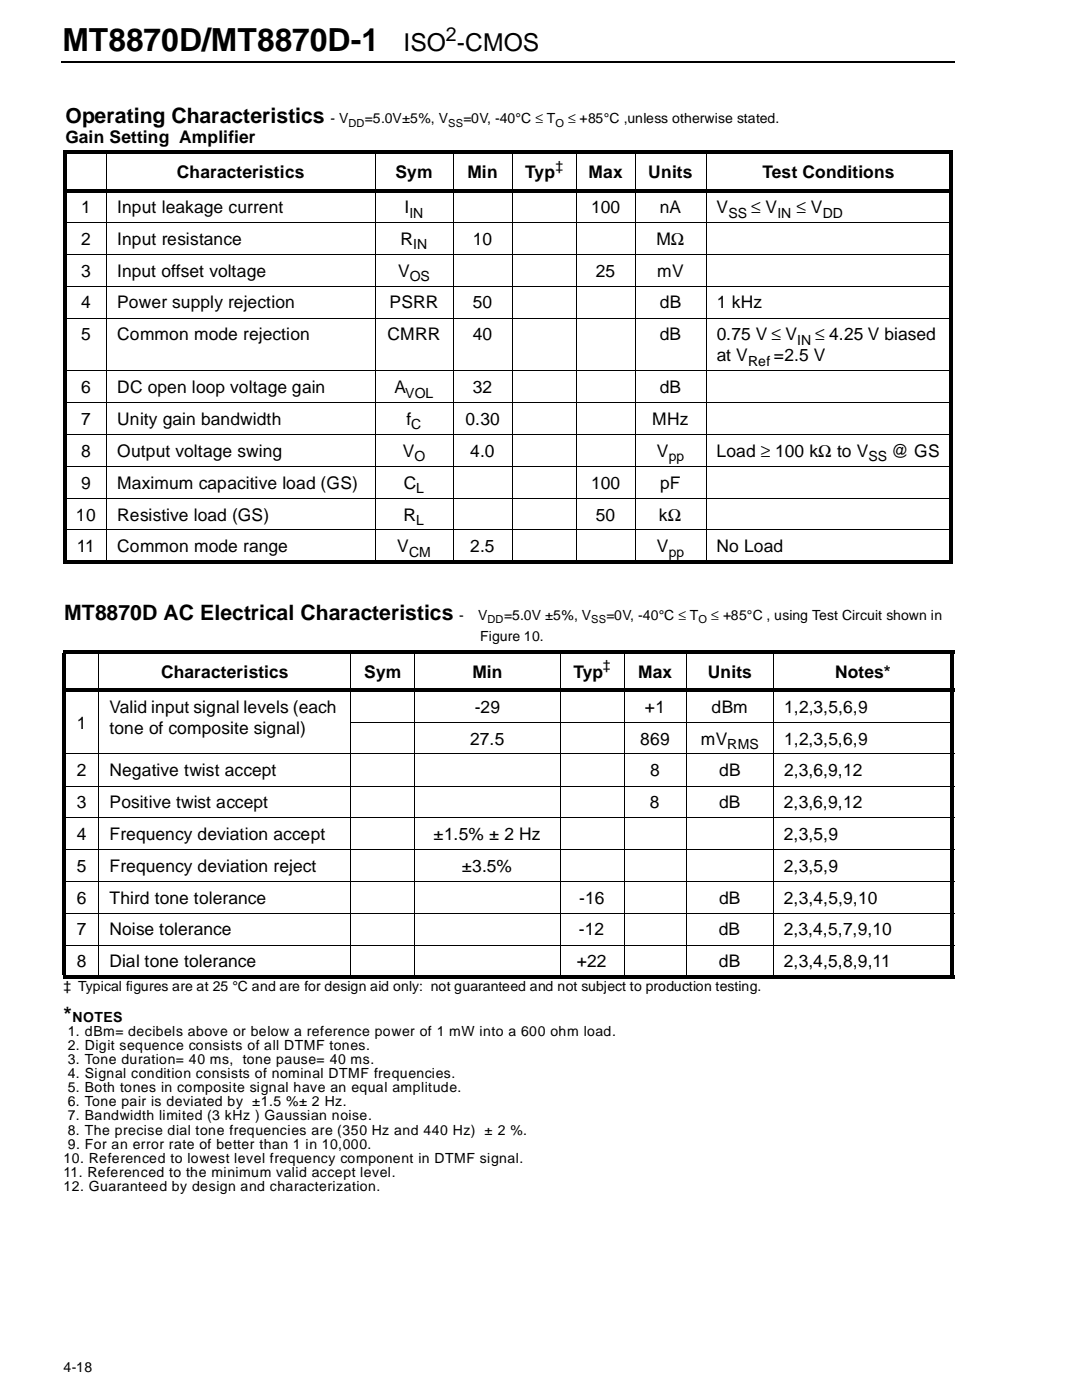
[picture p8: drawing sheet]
<svg xmlns="http://www.w3.org/2000/svg" width="216mm" height="279mm" viewBox="0 0 216 279" stroke-linecap="round" stroke-linejoin="round" font-family="sans-serif">
<defs><g id="words">
<text font-size="6.3" x="12.4" y="10.2">MT8870D/MT8870D-1</text>
<text font-size="4.9" x="80.5" y="10.2">ISO -CMOS</text>
<g font-size="4.2">
<text x="13" y="24.6">Operating Characteristics</text>
<text x="12.8" y="123.7">MT8870D AC Electrical Characteristics</text>
<text x="12.7" y="203.9">*</text>
</g>
<text font-size="3.9" x="89" y="8.1">2</text>
<g font-size="3.5">
<text x="13" y="28.4">Gain Setting Amplifier</text>
<text x="35.3" y="35.5">Characteristics</text>
<text x="78.9" y="35.5">Sym</text>
<text x="93.3" y="35.5">Min</text>
<text x="104.8" y="35.5">Typ</text>
<text x="117.4" y="35.5">Max</text>
<text x="129.4" y="35.5">Units</text>
<text x="152.1" y="35.5">Test Conditions</text>
<text x="16.2" y="42.5">1</text>
<text x="23.4" y="42.5">Input leakage current</text>
<text x="80.7" y="42.5">I</text>
<text x="117.9" y="42.5">100</text>
<text x="131.7" y="42.5">nA</text>
<text x="143" y="42.5">V</text>
<text x="149.9" y="42.5">≤ V</text>
<text x="158.9" y="42.5">≤ V</text>
<text x="16.2" y="48.9">2</text>
<text x="23.4" y="48.9">Input resistance</text>
<text x="79.9" y="48.9">R</text>
<text x="94.3" y="48.9">10</text>
<text x="131" y="48.9">MΩ</text>
<text x="16.2" y="55.2">3</text>
<text x="23.4" y="55.2">Input offset voltage</text>
<text x="79.4" y="55.2">V</text>
<text x="118.9" y="55.2">25</text>
<text x="131.2" y="55.2">mV</text>
<text x="16.2" y="61.6">4</text>
<text x="23.4" y="61.6">Power supply rejection</text>
<text x="77.7" y="61.6">PSRR</text>
<text x="94.4" y="61.6">50</text>
<text x="131.7" y="61.6">dB</text>
<text x="143" y="61.6">1 kHz</text>
<text x="16.2" y="67.9">5</text>
<text x="23.4" y="67.9">Common mode rejection</text>
<text x="77.3" y="67.9">CMRR</text>
<text x="94.3" y="67.9">40</text>
<text x="131.7" y="67.9">dB</text>
<text x="143" y="67.9">0.75 V ≤ V</text>
<text x="162.6" y="67.9">≤ 4.25 V biased</text>
<text x="143" y="72.1">at V</text>
<text x="154.4" y="72.1">=2.5 V</text>
<text x="16.2" y="78.5">6</text>
<text x="23.4" y="78.5">DC open loop voltage gain</text>
<text x="78.7" y="78.5">A</text>
<text x="94.3" y="78.5">32</text>
<text x="131.7" y="78.5">dB</text>
<text x="16.2" y="84.8">7</text>
<text x="23.4" y="84.8">Unity gain bandwidth</text>
<text x="81.1" y="84.8">f</text>
<text x="92.9" y="84.8">0.30</text>
<text x="130.1" y="84.8">MHz</text>
<text x="16.2" y="91.2">8</text>
<text x="23.4" y="91.2">Output voltage swing</text>
<text x="80.3" y="91.2">V</text>
<text x="93.8" y="91.2">4.0</text>
<text x="131.1" y="91.2">V</text>
<text x="143" y="91.2">Load ≥ 100 kΩ to V</text>
<text x="177.8" y="91.2">@ GS</text>
<text x="16.2" y="97.5">9</text>
<text x="23.4" y="97.5">Maximum capacitive load (GS)</text>
<text x="80.5" y="97.5">C</text>
<text x="117.9" y="97.5">100</text>
<text x="131.7" y="97.5">pF</text>
<text x="15.2" y="103.9">10</text>
<text x="23.4" y="103.9">Resistive load (GS)</text>
<text x="80.5" y="103.9">R</text>
<text x="118.9" y="103.9">50</text>
<text x="131.5" y="103.9">kΩ</text>
<text x="15.3" y="110.2">11</text>
<text x="23.4" y="110.2">Common mode range</text>
<text x="79.2" y="110.2">V</text>
<text x="93.8" y="110.2">2.5</text>
<text x="131.1" y="110.2">V</text>
<text x="143" y="110.2">No Load</text>
<text x="32.2" y="135.2">Characteristics</text>
<text x="72.7" y="135.2">Sym</text>
<text x="94.3" y="135.2">Min</text>
<text x="114.4" y="135.2">Typ</text>
<text x="127.3" y="135.2">Max</text>
<text x="141.2" y="135.2">Units</text>
<text x="166.6" y="135.2">Notes*</text>
<text x="21.8" y="142.2">Valid input signal levels (each</text>
<text x="94.7" y="142.2">-29</text>
<text x="128.7" y="142.2">+1</text>
<text x="142" y="142.2">dBm</text>
<text x="156.5" y="142.2">1,2,3,5,6,9</text>
<text x="15.3" y="145.5">1</text>
<text x="21.8" y="146.4">tone of composite signal)</text>
<text x="93.8" y="148.6">27.5</text>
<text x="127.8" y="148.6">869</text>
<text x="139.9" y="148.6">mV</text>
<text x="156.5" y="148.6">1,2,3,5,6,9</text>
<text x="15.3" y="154.9">2</text>
<text x="21.8" y="154.9">Negative twist accept</text>
<text x="129.7" y="154.9">8</text>
<text x="143.5" y="154.9">dB</text>
<text x="156.5" y="154.9">2,3,6,9,12</text>
<text x="15.3" y="161.3">3</text>
<text x="21.8" y="161.3">Positive twist accept</text>
<text x="129.7" y="161.3">8</text>
<text x="143.5" y="161.3">dB</text>
<text x="156.4" y="161.3">2,3,6,9,12</text>
<text x="15.3" y="167.6">4</text>
<text x="21.8" y="167.6">Frequency deviation accept</text>
<text x="86.5" y="167.6">±1.5% ± 2 Hz</text>
<text x="156.4" y="167.6">2,3,5,9</text>
<text x="15.3" y="174">5</text>
<text x="21.8" y="174">Frequency deviation reject</text>
<text x="92.1" y="174">±3.5%</text>
<text x="156.4" y="174">2,3,5,9</text>
<text x="15.3" y="180.3">6</text>
<text x="21.8" y="180.3">Third tone tolerance</text>
<text x="115.5" y="180.3">-16</text>
<text x="143.5" y="180.3">dB</text>
<text x="156.4" y="180.3">2,3,4,5,9,10</text>
<text x="15.3" y="186.7">7</text>
<text x="21.8" y="186.7">Noise tolerance</text>
<text x="115.5" y="186.7">-12</text>
<text x="143.4" y="186.7">dB</text>
<text x="156.4" y="186.7">2,3,4,5,7,9,10</text>
<text x="15.3" y="193">8</text>
<text x="21.8" y="193">Dial tone tolerance</text>
<text x="115.1" y="193">+22</text>
<text x="143.5" y="193">dB</text>
<text x="156.4" y="193">2,3,4,5,8,9,11</text>
</g>
<g font-size="2.8">
<text x="66" y="24.6">- V</text>
<text x="72.8" y="24.6">=5.0V±5%, V</text>
<text x="92.5" y="24.6">=0V, -40°C ≤ T</text>
<text x="113.4" y="24.6">≤ +85°C ,unless otherwise stated.</text>
<text x="110.8" y="34">‡</text>
<text x="81.7" y="43.4">IN</text>
<text x="145.4" y="43.4">SS</text>
<text x="155.1" y="43.4">IN</text>
<text x="164.2" y="43.4">DD</text>
<text x="82.5" y="49.8">IN</text>
<text x="81.8" y="56.1">OS</text>
<text x="159.1" y="68.8">IN</text>
<text x="149.3" y="73">Ref</text>
<text x="80.9" y="79.3">VOL</text>
<text x="82" y="85.7">C</text>
<text x="82.7" y="92">O</text>
<text x="133.4" y="92">pp</text>
<text x="173.3" y="92">SS</text>
<text x="83.1" y="98.4">L</text>
<text x="83.1" y="104.7">L</text>
<text x="81.6" y="111.1">CM</text>
<text x="133.4" y="111.1">pp</text>
<text x="91.6" y="123.7">-</text>
<text x="95.4" y="123.7">V</text>
<text x="100.6" y="123.7">=5.0V ±5%, V</text>
<text x="121" y="123.7">=0V, -40°C ≤ T</text>
<text x="141.9" y="123.7">≤ +85°C , using Test Circuit shown in</text>
<text x="95.8" y="127.9">Figure 10.</text>
<text x="120.3" y="133.8">‡</text>
<text x="145.1" y="149.4">RMS</text>
<text x="12.7" y="197.9">‡ Typical figures are at 25 °C and are for design aid only: not guaranteed and not subject to production testing.</text>
<text x="14.5" y="203.9">NOTES</text>
<text x="13.5" y="206.7">1. dBm= decibels above or below a reference power of 1 mW into a 600 ohm load.</text>
<text x="13.5" y="209.5">2. Digit sequence consists of all DTMF tones.</text>
<text x="13.5" y="212.3">3. Tone duration= 40 ms, tone pause= 40 ms.</text>
<text x="13.5" y="215.1">4. Signal condition consists of nominal DTMF frequencies.</text>
<text x="13.5" y="218">5. Both tones in composite signal have an equal amplitude.</text>
<text x="13.5" y="220.8">6. Tone pair is deviated by ±1.5 %± 2 Hz.</text>
<text x="13.5" y="223.6">7. Bandwidth limited (3 kHz ) Gaussian noise.</text>
<text x="13.5" y="226.5">8. The precise dial tone frequencies are (350 Hz and 440 Hz) ± 2 %.</text>
<text x="12.7" y="232.1">10. Referenced to lowest level frequency component in DTMF signal.</text>
<text x="13.5" y="229.3">9. For an error rate of better than 1 in 10,000.</text>
<text x="12.7" y="234.9">11. Referenced to the minimum valid accept level.</text>
<text x="12.7" y="237.7">12. Guaranteed by design and characterization.</text>
<text x="12.7" y="273.9">4-18</text>
</g>
<g font-size="2.2">
<text x="69.5" y="25.4">DD</text>
<text x="89.4" y="25.4">SS</text>
<text x="110.8" y="25.4">O</text>
<text x="97.3" y="124.4">DD</text>
<text x="117.9" y="124.4">SS</text>
<text x="139.4" y="124.4">O</text>
</g>
</g></defs>
<path d="M12.3 12.1h.1v.3h-.1z" fill="#000"/>
<path d="M12.4 12.3h178.1" fill="none" stroke="#000" stroke-width=".34"/>
<path d="M12.7 272h12.9v3h-12.9z" fill-rule="evenodd" fill="#fff"/>
<path d="M12.7 30.6h.7v81.2h-.7zM12.7 30h177.5v.6h-177.5zM12.7 37.8h177.5v.6h-177.5zM189.5 30.6h.7v81.2h-.7zM12.7 111.8h177.5v.6h-177.5zM12.5 130.4h.7v64.2h-.7zM12.5 129.7h177.9v.7h-177.9zM12.5 137.4h177.9v.7h-177.9zM189.7 130.4h.6v64.2h-.6zM12.5 194.6h177.9v.7h-177.9z" fill="#000"/>
<g fill="none" stroke="#000" stroke-width=".2">
<path d="M21.3 30v82.4M74.8 30v82.4M90.4 30v82.4M102.2 30v82.4M115 30v82.4M126.7 30v82.4M140.9 30v82.4M12.7 44.5h177.5M12.7 50.8h177.5M12.7 57.1h177.5M12.7 63.5h177.5M12.7 74h177.5"/>
<path d="M12.7 80.3h177.5M12.7 86.7h177.5M12.7 93h177.5M12.7 99.4h177.5M12.7 105.7h177.5M19.7 129.7v65.6M70 129.7v65.6M82.8 129.7v65.6M111.8 129.7v65.6M124.5 129.7v65.6M137 129.7v65.6M154.3 129.7v65.6"/>
<path d="M12.5 150.5h177.9M12.5 156.9h177.9M69.9 144.1h120.5M12.5 163.2h177.9M12.5 169.6h177.9M12.5 175.9h177.9M12.5 182.3h177.9M12.5 188.6h177.9"/>
</g>
<use href="#words"/>
</svg>
